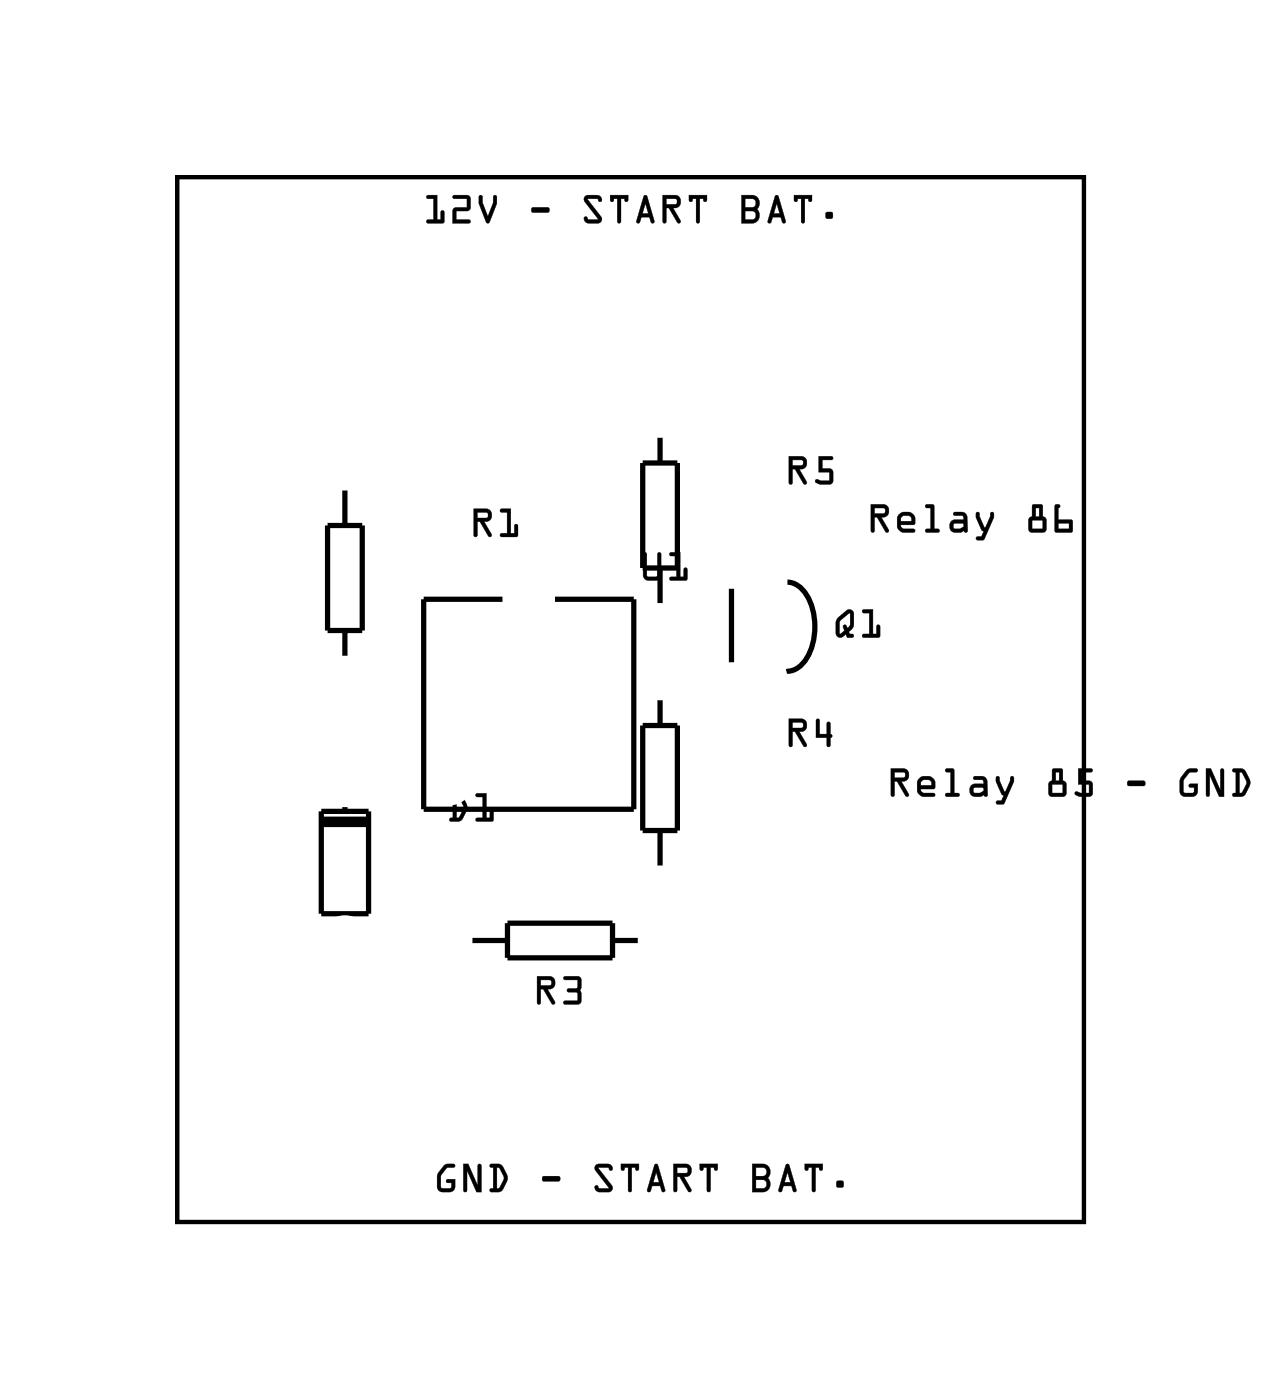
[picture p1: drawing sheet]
<svg xmlns="http://www.w3.org/2000/svg" width="61mm" height="68mm" viewBox="0 0 61 68" stroke-linecap="round" stroke-linejoin="round" font-family="sans-serif">
<path d="M8.6 8.6h43.8v50.5h-43.8z" fill="none" stroke="#000" stroke-width=".2"/>
<path d="M8.6 8.6h43.8v50.5h-43.8z" fill="none" stroke="#000" stroke-width=".05"/>
<g fill="none" stroke="#000" stroke-width=".25">
<path d="M15.5 39.3h2.3v4.9h-2.3zM15.8 25.4h1.7v5.1h-1.7zM16.7 23.6v1.8M16.7 30.5v1.4M16.7 38.9v.4M24.3 29h-3.8v10.2h10.2v-10.2h-3.9M31.1 22.4h1.7v5.1h-1.7zM31.1 35.1h1.7v5.1h-1.7zM31.9 21.1v1.3M31.9 27.5v1.8M31.9 33.8v1.3M35.4 28.5v3.5"/>
<path d="M38.1 28.2a1.38 1.38 0 0 1 1.1 1 2.99 2.99 0 0 1-.4 3l-.4 .2-.3 .1M16.7 44.2v.2M22.7 45.5h1.8M24.5 44.7h5.1v1.6h-5.1zM29.6 45.5h1.4M31.9 40.2v1.8"/>
</g>
<path d="M15.5 39.8h2.3" fill="none" stroke="#000" stroke-width=".51"/>
<g fill="#000">
<path d="M20.6 9.5l.5-.1v1.2h.2v-.3a.1 .1 0 0 1 .1-.1 .1 .1 0 0 1 .1 .1v.5h-.8a.1 .1 0 0 1-.1-.1 .1 .1 0 0 1 .1-.1h.3v-1h-.3zM20.6 9.5l.1 .1h.3v1h-.3l-.1 .1 .8 .1v-.6h-.1v.4h-.2v-1.2zM21.9 9.5l.7-.1 .2 .1-.1 .7h-.6v.4h.6a.1 .1 0 0 1 .1 .1 .1 .1 0 0 1-.1 .1h-.8v-.7l.7-.1v-.4h-.7zM21.9 9.5v.1h.7v.4l-.7 .1v.7h.8v-.2h-.6v-.4h.6v-.6l-.1-.2zM23.2 9.5h.1v.3l.3 .7 .3-.7-.1-.3a.1 .1 0 0 1 .1-.1 .1 .1 0 0 1 .1 .1v.3l-.4 1-.5-1zM23.2 9.5v.3l.3 .9 .1 .1 .4-1v-.3h-.1v.3l-.3 .7-.3-.7v-.3zM25.7 10.1l.8-.1 .1 .2-.1 .1h-.7l-.1-.1zM25.7 10.1l.1 .2h.7l.1-.1-.1-.2zM28.3 9.5h.7l.1 .2a.13 .13 0 0 1-.1 .1 .13 .13 0 0 1-.1-.2h-.5l.7 .9a.21 .21 0 0 1 0 .2 .21 .21 0 0 1-.2 .1h-.5l-.2-.2a.13 .13 0 0 1 .2-.1 .13 .13 0 0 1 .1 .1h.4l-.6-.8zM28.3 9.5v.3l.6 .8h-.4l-.2-.1v.2l.2 .1h.5l.1-.3-.7-.9h.5l.1 .2 .1-.2-.2-.2zM29.5 9.4h.9v.3a.1 .1 0 0 1-.1 .1 .11 .11 0 0 1-.1-.2h-.2v1.1a.1 .1 0 0 1-.1 .1 .1 .1 0 0 1-.1-.1l.1-1.1h-.2a.11 .11 0 0 1-.1 .2 .11 .11 0 0 1-.1-.1zM29.5 9.4l.1 .4 .1-.2h.2v1.1l.1 .1v-1.2h.2l.1 .2 .1-.4zM31.2 9.5h.1l.4 1.2-.1 .1h-.1l-.1-.3h-.4l-.1 .3h-.1zM31.2 9.5l-.4 1.2 .1 .1 .1-.3h.4l.1 .2 .1 .1v-.1l-.3-1.2zM31.2 9.8l-.1 .5h.3zM31.2 9.8l.2 .5h-.3zM32 9.4h.7a.32 .32 0 0 1 .2 .4 .32 .32 0 0 1-.3 .3l.3 .6a.1 .1 0 0 1 0 .1 .1 .1 0 0 1-.2 0l-.4-.7h-.1v.6a.1 .1 0 0 1-.1 .1 .1 .1 0 0 1-.1-.1zM32 9.4l.1 1.4 .1-.1v-.6h.2l.4 .7 .1-.1-.4-.6a.31 .31 0 0 0 .4-.3 .31 .31 0 0 0-.2-.4zM32.2 9.6v.3l.5-.1v-.2zM32.2 9.6h.5v.2l-.5 .1zM33.3 9.4h.9v.3a.1 .1 0 0 1-.1 .1 .11 .11 0 0 1-.1-.2h-.2v1.1a.1 .1 0 0 1 0 .1 .1 .1 0 0 1-.1-.1v-1.1h-.2a.11 .11 0 0 1 0 .2 .11 .11 0 0 1-.2-.1zM33.3 9.4l.1 .4 .1-.2h.2v1.1l.1 .1v-1.2h.2l.1 .2 .1-.4zM35.8 9.4h.6a.4 .4 0 0 1 .3 .3 .4 .4 0 0 1-.1 .4l.1 .4a.37 .37 0 0 1-.3 .3h-.6zM35.9 9.4v1.4h.5a.39 .39 0 0 0 .3-.3 .39 .39 0 0 0-.1-.4 .39 .39 0 0 0 .1-.4 .39 .39 0 0 0-.3-.3zM36 10.2v.4h.4a.2 .2 0 0 0 .1-.2 .2 .2 0 0 0-.1-.2zM36 10.2h.4a.22 .22 0 0 1 .2 .2 .22 .22 0 0 1-.2 .2h-.4zM36 9.6v.4h.4a.2 .2 0 0 0 .1-.2 .2 .2 0 0 0-.1-.2zM36 9.6h.4a.22 .22 0 0 1 .2 .2 .22 .22 0 0 1-.2 .2h-.4zM37.5 9.5h.2l.3 1.2-.1 .1h-.1v-.3h-.4l-.1 .3h-.2zM37.5 9.5l-.4 1.2 .2 .1 .1-.3h.4v.2l.1 .1 .1-.1-.4-1.2zM37.6 9.8l-.2 .5h.3zM37.6 9.8l.1 .5h-.3zM38.4 9.4h.9v.3a.11 .11 0 0 1-.2 .1 .1 .1 0 0 1 0-.2h-.2v1.1a.1 .1 0 0 1-.1 .1 .1 .1 0 0 1-.1-.1v-1.1h-.1a.11 .11 0 0 1-.1 .2 .11 .11 0 0 1-.1-.1zM38.4 9.4l.1 .4 .1-.2h.2v1.1l.1 .1v-1.2h.2l.1 .2 .1-.4zM39.9 10.3h.4v.3h-.4zM40 10.3v.2h.2v-.2z"/>
<path d="M20.6 9.5l.5-.1v1.2h.2v-.4h.1v.6l-.8-.1 .1-.1h.3v-1h-.3zM21.9 9.5l.7-.1 .1 .2v.6h-.6v.4h.6v.2h-.8v-.7l.7-.1v-.4h-.7zM23.2 9.5h.1v.3l.3 .7 .3-.7v-.3h.1v.3l-.4 1-.1-.1-.3-.9zM25.7 10.1l.8-.1 .1 .2-.1 .1h-.7l-.1-.1zM28.3 9.5l.6-.1 .2 .2-.1 .2-.1-.2h-.5l.7 .9-.1 .3h-.5l-.2-.1v-.2l.2 .1h.4l-.6-.8zM29.5 9.4h.9l-.1 .4-.1-.1v-.1h-.2v1.2l-.1-.1v-1.1h-.2v.1l-.1 .1zM31.2 9.5h.1l.3 1.2v.1h-.1l-.1-.3h-.4l-.1 .3-.1-.1zM31.2 9.8l-.1 .5h.3zM32 9.4h.7a.31 .31 0 0 1 .2 .4 .31 .31 0 0 1-.3 .3l.3 .6-.1 .1-.5-.7h-.1v.6l-.1 .1zM32.2 9.6v.3l.5-.1v-.2zM33.3 9.4h.9l-.1 .4-.1-.1v-.1h-.2v1.2l-.1-.1v-1.1h-.2v.1l-.1 .1zM35.9 9.4h.5a.39 .39 0 0 1 .3 .3 .39 .39 0 0 1-.1 .4l.1 .4a.36 .36 0 0 1-.3 .3h-.5zM36 10.2v.4h.4a.21 .21 0 0 0 .2-.2 .21 .21 0 0 0-.2-.2zM36 9.6v.4h.4a.21 .21 0 0 0 .2-.2 .21 .21 0 0 0-.2-.2zM37.5 9.5h.1l.4 1.2-.1 .1h-.1v-.3h-.4l-.1 .3-.2-.1zM37.6 9.8l-.2 .5h.3zM38.4 9.4h.9l-.1 .4-.1-.1v-.1h-.2v1.2l-.2-.1v-1.1h-.1l-.1 .1v.1zM40 10.3h.3v.3h-.3z"/>
<path d="M21.7 38.4h.6l.3 .7-.3 .6-.5 .1a.1 .1 0 0 1-.1-.1 .1 .1 0 0 1 .1-.1h.1v-1l-.2-.1zM21.8 38.4v.1l.1 .1v1h-.1l-.1 .1h.5l.4-.5v-.3l-.3-.5zM22.1 38.6v1l.1-.1 .2-.4-.2-.5zM22.1 38.6h.1l.2 .5-.3 .5zM23 38.4h.5v1.2h.2v-.4a.1 .1 0 0 1 .1-.1 .1 .1 0 0 1 .1 .1l-.1 .5-.7 .1a.1 .1 0 0 1-.1-.1 .1 .1 0 0 1 .1-.1h.2v-1h-.3zM23 38.4l.1 .1 .3 .1v1h-.3l-.1 .1h.8v-.6l-.1 .1v.4h-.2v-1.2z"/>
<path d="M21.8 38.4h.5a.8 .8 0 0 1 .1 1.2l-.2 .1h-.5l.1-.1h.1v-1l-.1-.1zM22.1 38.6v1l.3-.5-.2-.5zM23 38.4h.5v1.2h.2v-.4l.1-.1v.6h-.8l.1-.1h.2v-1h-.2z"/>
<path d="M22.9 24.6h.6a.32 .32 0 0 1 .3 .4 .32 .32 0 0 1-.4 .2l.4 .6a.11 .11 0 0 1-.1 .2 .1 .1 0 0 1-.1-.1l-.4-.7h-.1v.7a.1 .1 0 0 1-.1 .1 .1 .1 0 0 1-.1-.1zM22.9 24.6l.1 1.4 .1-.1v-.7h.1l.4 .7h.2l-.4-.7a.31 .31 0 0 0 .4-.2 .31 .31 0 0 0-.3-.4zM23.1 24.8v.3l.5-.1-.1-.2zM23.1 24.8h.5v.2l-.5 .1zM24.2 24.6h.5v1.2h.2v-.4a.1 .1 0 0 1 .1-.1 .1 .1 0 0 1 .1 .1l-.1 .6h-.7a.1 .1 0 0 1-.1-.1 .1 .1 0 0 1 .1-.1h.2v-1h-.3zM24.2 24.6v.2h.3v1h-.3v.1l.8 .1v-.6h-.1v.4h-.2v-1.2z"/>
<path d="M22.9 24.6h.6a.31 .31 0 0 1 .3 .4 .31 .31 0 0 1-.4 .2l.4 .7-.2 .1-.4-.8h-.1v.7l-.1 .1zM23.1 24.8v.3l.5-.1-.1-.2zM24.2 24.6h.5v1.2h.2v-.4h.1v.6l-.8-.1v-.1h.3v-1h-.3z"/>
<path d="M31.1 26.7l.2 .1v1l.1 .1h.4v-1.1a.1 .1 0 0 1 .1-.1 .1 .1 0 0 1 .1 .1v1.1l-.2 .2h-.4l-.2-.1-.1-.2zM31.1 26.8v1.1l.2 .2h.5l.2-.3v-1l-.1-.1-.1 .1v1.1h-.4l-.1-.1v-1zM32.4 26.7h.5v1.2h.2v-.3a.1 .1 0 0 1 .1-.1 .1 .1 0 0 1 0 .1v.5h-.7a.1 .1 0 0 1-.1-.1 .1 .1 0 0 1 .1-.1h.2v-1h-.3zM32.4 26.8v.1h.3v1h-.3v.1l.8 .1v-.6h-.1v.4h-.2v-1.2z"/>
<path d="M31.1 26.8h.2v1l.1 .1h.4v-1.1l.1-.1 .1 .1v1l-.2 .3h-.5l-.2-.2zM32.4 26.8l.5-.1v1.2h.2v-.4h.1v.6l-.8-.1v-.1h.3v-1h-.3z"/>
<path d="M38.1 34.8h.7a.32 .32 0 0 1 .2 .3 .32 .32 0 0 1-.3 .3l.3 .6a.1 .1 0 0 1 0 .1 .1 .1 0 0 1-.2 0l-.4-.7h-.1v.6a.1 .1 0 0 1-.1 .1 .1 .1 0 0 1-.1-.1zM38.1 34.8l.1 1.3 .1-.1v-.6h.2l.4 .7h.1l-.4-.7a.31 .31 0 0 0 .4-.3 .31 .31 0 0 0-.2-.3zM38.3 35v.2h.5v-.2zM38.3 34.9l.5 .1v.2h-.5zM39.5 34.8h.1v.7h.4v-.5a.1 .1 0 0 1 .1-.1 .1 .1 0 0 1 .1 .1v.5a.09 .09 0 0 1 .1 .1 .09 .09 0 0 1-.1 .1v.3a.1 .1 0 0 1-.1 .1 .1 .1 0 0 1-.1-.1v-.3h-.5zM39.5 34.8v.9h.5v.4h.1v-.4l.1-.1-.1-.1v-.5h-.1v.5h-.4v-.7z"/>
<path d="M38.1 22.1h.7a.32 .32 0 0 1 .2 .3 .32 .32 0 0 1-.3 .3l.3 .6a.1 .1 0 0 1 0 .1 .1 .1 0 0 1-.2 0l-.4-.7h-.1v.6a.1 .1 0 0 1-.1 .1 .1 .1 0 0 1-.1-.1zM38.1 22.1l.1 1.3 .1-.1v-.6h.2l.4 .7h.1l-.4-.7a.31 .31 0 0 0 .4-.3 .31 .31 0 0 0-.2-.3zM38.3 22.3v.2h.5v-.2zM38.3 22.2l.5 .1v.2h-.5zM39.6 22.1h.6a.1 .1 0 0 1 .1 .1 .1 .1 0 0 1-.1 .1h-.4v.4h.4l.1 .6-.2 .1h-.6a.11 .11 0 0 1-.1-.2 .1 .1 0 0 1 .1 0l.6 .1v-.5l-.5 .1zM39.6 22.1v.7h.5v.5l-.6-.1-.1 .1 .3 .1h.5l.1-.1v-.5l-.1-.1h-.4v-.5h.4l.1-.1z"/>
<path d="M38.1 34.8h.7a.31 .31 0 0 1 .2 .3 .31 .31 0 0 1-.3 .3l.3 .7h-.1l-.5-.7h-.1v.6l-.1 .1zM38.3 35v.2h.5v-.2zM39.5 34.8h.1v.7h.4v-.5h.2v.5v.1v.1l-.1 .4h-.1v-.4h-.5z"/>
<path d="M38.1 22.1h.7a.31 .31 0 0 1 .2 .3 .31 .31 0 0 1-.3 .3l.3 .7h-.1l-.5-.7h-.1v.6l-.1 .1zM38.3 22.3v.2h.5v-.2zM39.6 22.1h.6l.1 .1-.1 .1h-.4v.4h.4l.1 .1v.5l-.2 .1h-.4a.15 .15 0 0 1-.2 0 .15 .15 0 0 1 0-.2l.6 .1v-.5h-.5z"/>
<path d="M40.5 29.9l.5-.4h.2l.1 .8-.3 .3 .1 .1h.1a.1 .1 0 0 1 .1 .1 .1 .1 0 0 1-.1 .1h-.2l-.1-.2-.2 .1h-.2a.94 .94 0 0 1-.1-.8zM40.5 29.9h.1a.97 .97 0 0 0-.2 .8l.2 .1 .3-.1 .1 .1h.3v-.1h-.2l-.1-.1 .3-.3v-.6a.21 .21 0 0 0-.1-.2 .21 .21 0 0 0-.3 0zM40.7 30l-.1 .7 .2-.2v-.1a.11 .11 0 0 1 .1-.2 .11 .11 0 0 1 .1 .2l.1-.2v-.5zM40.7 30l.4-.3v.5a.14 .14 0 0 1-.1 .2 .14 .14 0 0 1-.1-.2l-.1 .1v.2l-.2 .2zM41.7 29.5h.5v1.2h.2v-.4a.1 .1 0 0 1 .1-.1 .1 .1 0 0 1 .1 .1l-.1 .5-.7 .1a.1 .1 0 0 1-.1-.1 .1 .1 0 0 1 .1-.1h.2v-1h-.3zM41.7 29.5v.1l.3 .1v1h-.3v.1h.8v-.6l-.1 .1v.4h-.2v-1.2z"/>
<path d="M40.5 29.9l.5-.4h.2l.1 .8-.3 .3 .3 .2h-.1h-.2l-.1-.1-.3 .1-.2-.1a.98 .98 0 0 1 .1-.8zM40.7 30l-.1 .7 .2-.2v-.2a.11 .11 0 0 1 .1-.1 .11 .11 0 0 1 .1 .2l.1-.2v-.5zM41.7 29.5h.5v1.2h.2v-.4l.1-.1v.6h-.8v-.1h.3v-1h-.3z"/>
<path d="M42.1 24.4h.6a.32 .32 0 0 1 .3 .4 .32 .32 0 0 1-.4 .2l.4 .6a.11 .11 0 0 1-.1 .2 .1 .1 0 0 1-.1-.1l-.4-.7h-.1v.7a.1 .1 0 0 1-.1 .1 .1 .1 0 0 1-.1-.1zM42.1 24.4l.1 1.3h.1v-.7h.1l.4 .7h.2l-.4-.7a.31 .31 0 0 0 .4-.2 .31 .31 0 0 0-.3-.4zM42.3 24.6v.2h.5v-.2zM42.3 24.6h.5v.2l-.5 .1zM43.5 24.9l.2-.1h.3l.2 .1 .1 .2-.1 .3h-.6l.1 .2h.5a.1 .1 0 0 1 .1 .1 .1 .1 0 0 1-.1 .1h-.5l-.2-.1-.1-.3zM43.5 24.9l-.1 .5 .1 .2 .2 .2 .5-.1v-.1h-.5l-.1-.2h.6v-.3v-.2l-.2-.1h-.3zM43.6 25v.2h.5l-.1-.2zM43.6 25h.4l.1 .2h-.5zM44.8 24.4l.4 .1v1.1h.1a.1 .1 0 0 1 .1 .1 .1 .1 0 0 1-.1 .1h-.5a.1 .1 0 0 1-.1-.1 .1 .1 0 0 1 .1-.1h.2v-1h-.2zM44.8 24.4v.2h.2v1h-.2v.1h.6v-.1h-.2v-1.1zM46.1 24.8h.4h.2l.1 .9a.09 .09 0 0 1-.1 .1 .09 .09 0 0 1-.1-.1l-.4 .1a.32 .32 0 0 1-.3-.3 .32 .32 0 0 1 .3-.4h.4v-.1h-.5zM46.1 24.8l.1 .1 .4 .1v.2h-.4a.31 .31 0 0 0-.3 .3 .31 .31 0 0 0 .3 .3l.4-.1h.2v-.7l-.2-.2zM46.1 25.4l.1 .2h.2l.2-.1v-.2zM46.1 25.3h.5v.2l-.2 .1h-.2zM47.2 24.8h.2l.2 .7 .3-.6a.1 .1 0 0 1 .1-.1 .1 .1 0 0 1 .1 .1l-.5 1.2h-.3a.1 .1 0 0 1-.1-.1 .1 .1 0 0 1 .1-.1l.2 .1 .1-.3-.1-.1-.3-.6zM47.2 24.8v.2l.3 .6 .1 .1-.1 .3h-.2l-.1 .1h.3l.5-1.1 .1-.2h-.2l-.2 .7h-.1l-.2-.7zM49.9 24.4l.5 .1v.5l.2 .2v.4l-.1 .2h-.6l-.2-.1v-.5l.2-.2zM49.9 24.4v.6l-.2 .2 .1 .5 .1 .1 .6-.1 .1-.1v-.4l-.2-.2v-.5zM49.9 25.2v.4h.5v-.4zM49.9 25.2h.5v.4h-.5zM50.1 24.6v.4h.2v-.4zM50.1 24.6h.2v.4h-.2zM51 24.4h.2a.09 .09 0 0 1 .1 .1 .09 .09 0 0 1-.1 .1v.5l.7 .1-.1 .6-.8-.1zM51 24.4v1.3h.8l.1-.5h-.7v-.6l.1-.1zM51.2 25.3v.3h.5v-.3zM51.2 25.3h.5v.3h-.5z"/>
<path d="M42.1 24.4h.6a.31 .31 0 0 1 .3 .4 .31 .31 0 0 1-.4 .2l.4 .7-.1 .1-.5-.8h-.1v.7l-.1 .1zM42.3 24.6v.2h.5v-.2zM43.5 24.9l.2-.1h.3l.2 .1 .1 .2-.1 .3h-.6l.1 .2h.5v.1l-.5 .1-.2-.2-.1-.2zM43.6 25v.2h.5l-.1-.2zM44.8 24.4l.4 .1v1.1h.2v.2l-.7-.1 .1-.1h.2v-1h-.2zM46.1 24.8h.5l.2 .2v.7h-.2l-.4 .1a.31 .31 0 0 1-.3-.3 .31 .31 0 0 1 .3-.4l.4 .1v-.2l-.4-.1zM46.1 25.3l.1 .3h.2l.2-.1v-.2zM47.2 24.8h.2l.2 .7 .3-.7h.2v.2l-.6 1.1h-.3v-.1h.3l.1-.3-.1-.1-.3-.6zM49.9 24.4l.5 .1v.5l.2 .2v.4l-.1 .2h-.6l-.2-.1v-.5l.2-.2zM49.9 25.2v.4h.5v-.4zM50.1 24.6v.4h.2v-.4zM51 24.4l.3 .1-.1 .1v.5l.7 .1-.1 .6-.8-.1zM51.2 25.3v.3h.5v-.3z"/>
<path d="M43.1 37.2h.6a.32 .32 0 0 1 .3 .3 .32 .32 0 0 1-.4 .3l.3 .6a.1 .1 0 0 1 0 .1 .1 .1 0 0 1-.1 0l-.4-.7h-.1v.7a.1 .1 0 0 1-.1 .1 .1 .1 0 0 1-.1-.1zM43.1 37.2v1.3h.2v-.7h.1l.4 .7h.1l-.3-.7a.31 .31 0 0 0 .4-.2 .31 .31 0 0 0-.3-.4zM43.3 37.4v.2h.5l-.1-.2zM43.3 37.3l.4 .1 .1 .2h-.5zM44.4 37.7l.3-.2 .3 .1 .1 .1 .1 .2v.3h-.7l.2 .2h.4a.1 .1 0 0 1 .1 .1 .1 .1 0 0 1-.1 .1l-.5-.1-.2-.1-.1-.2zM44.4 37.7v.5l.1 .2 .1 .1h.6v-.1h-.6l-.1-.2 .7-.1v-.2l-.1-.2-.1-.1h-.3zM44.6 37.8l-.1 .2h.5l-.1-.3zM44.6 37.8l.3-.1 .2 .3h-.6zM45.7 37.2h.4v1.2h.2a.1 .1 0 0 1 .1 .1 .1 .1 0 0 1-.1 .1h-.5a.1 .1 0 0 1-.1-.1 .1 .1 0 0 1 .1-.1h.2v-1h-.2zM45.7 37.2l.1 .1h.2v1.1h-.2l-.1 .1h.6l.1-.1h-.3v-1.2zM47.1 37.6l.4-.1 .2 .1 .1 .9a.09 .09 0 0 1-.1 .1 .09 .09 0 0 1-.1-.1l-.4 .1a.32 .32 0 0 1-.3-.4 .32 .32 0 0 1 .3-.3h.4l-.1-.2h-.4zM47.1 37.6v.1l.5 .1v.1h-.4a.31 .31 0 0 0-.3 .3 .31 .31 0 0 0 .3 .3l.4-.1 .1 .1v-.7l-.1-.2zM47.1 38.1v.3h.3l.2-.1-.1-.2zM47.1 38.1h.4l.1 .2-.2 .1h-.3zM48.2 37.6h.1l.3 .7 .2-.7a.1 .1 0 0 1 .1-.1 .1 .1 0 0 1 .1 .1l-.4 1.3h-.3a.1 .1 0 0 1-.1-.1 .1 .1 0 0 1 .1-.1h.1l.1-.2-.1-.1-.2-.6zM48.2 37.6v.2l.2 .6 .2 .1-.2 .2-.2 .1v.1h.3l.5-1.1v-.2h-.1l-.3 .7-.3-.7zM50.9 37.2h.5v.6l.2 .2v.4l-.1 .1-.6 .1-.2-.2v-.4l.2-.2zM50.9 37.2v.6l-.2 .2v.4l.2 .1h.6l.1-.1v-.4l-.2-.2v-.6zM50.9 38v.4h.5v-.4zM50.9 37.9h.5v.5h-.5zM51.1 37.4v.4h.1v-.4zM51 37.3h.2v.5h-.2zM52.1 37.2h.7a.1 .1 0 0 1 .1 .1 .1 .1 0 0 1-.1 .1h-.5v.4h.5v.6l-.1 .2-.7-.1a.1 .1 0 0 1 0-.2 .1 .1 0 0 1 .1 0l.6 .1v-.4h-.6zM52.1 37.2v.8l.6-.1v.5l-.6-.1-.1 .1 .2 .1h.5l.1-.1v-.5l-.1-.1h-.4v-.5h.5v-.1zM54.5 37.8h.8l.1 .1-.1 .1h-.7h-.1zM54.5 37.8l.1 .2h.7l.1-.1-.1-.1zM57.4 37.3l.4-.1a.1 .1 0 0 1 .1 .1 .1 .1 0 0 1-.1 .1h-.3l-.3 .4 .1 .5h.4v-.2h-.1a.1 .1 0 0 1-.1-.1 .1 .1 0 0 1 .1-.1h.3v.6l-.2 .1-.6-.1-.1-.2 .1-.6zM57.4 37.3a.9 .9 0 0 0-.2 1.2h.6l.1-.2v-.4h-.3l-.1 .2h.3l-.1 .2h-.5l.1-.6 .2-.3 .4-.1-.3-.1zM58.3 37.2h.3l.4 1v-.9a.1 .1 0 0 1 .1-.1 .1 .1 0 0 1 .1 .1v1.3h-.2l-.5-1.1v1a.1 .1 0 0 1-.1 .1 .1 .1 0 0 1-.1-.1zM58.3 37.2v1.3h.1h.1v-1l.5 1h.2v-1.3h-.1l-.1 .1v1l-.4-1.1zM59.6 37.2h.6l.3 .7-.3 .6-.5 .1a.1 .1 0 0 1-.1-.1 .1 .1 0 0 1 .1-.1h.1v-1l-.2-.1zM59.6 37.2v.1h.2v1.1h-.1l-.1 .1h.5l.3-.5v-.3l-.3-.5zM59.9 37.4l.1 1 .1-.1 .2-.4-.2-.5zM59.9 37.3l.2 .1 .2 .5-.3 .5h-.1z"/>
<path d="M43.1 37.2h.6a.31 .31 0 0 1 .3 .3 .31 .31 0 0 1-.4 .3l.3 .7h-.1l-.4-.7h-.1v.7h-.2zM43.3 37.4v.2h.5l-.1-.2zM44.4 37.7l.3-.1h.3l.1 .1 .1 .2v.2l-.7 .1 .1 .2h.6v.1h-.6l-.2-.1v-.2zM44.6 37.8l-.1 .2h.5l-.1-.3zM45.7 37.2h.4v1.2h.3v.1h-.7l.1-.1h.2v-1h-.2zM47.1 37.6h.5l.1 .2v.7h-.1h-.4a.31 .31 0 0 1-.3-.3 .31 .31 0 0 1 .3-.3h.4v-.1l-.5-.1zM47.1 38.1v.3h.3l.2-.1-.1-.2zM48.2 37.6h.1l.3 .7 .3-.7h.1v.2l-.5 1.1h-.3v-.2h.2l.1-.2-.1-.1-.2-.6zM50.9 37.2h.5v.6l.2 .2v.4l-.1 .1h-.6l-.2-.1v-.4l.2-.2zM50.9 38v.4h.5v-.4zM51.1 37.4v.4h.1v-.4zM52.1 37.2h.7v.1v.1h-.5v.4h.4l.1 .1v.5l-.1 .1h-.4a.15 .15 0 0 1-.2 0 .15 .15 0 0 1 0-.2l.6 .1v-.4h-.6zM54.5 37.8h.8l.1 .1-.1 .1h-.7h-.1zM57.4 37.3l.2-.1h.3v.1v.1h-.4l-.2 .3-.1 .6 .5 .1v-.3h-.2v-.1l.4-.1v.5l-.1 .1h-.5h-.2v-.2a.94 .94 0 0 1 .3-1zM58.3 37.2h.3l.4 1v-.9l.1-.1h.1v1.3h-.2l-.5-1v1h-.1h-.1zM59.6 37.2h.5a.8 .8 0 0 1 .1 1.2l-.1 .1h-.5v-.1h.2v-1l-.2-.1zM59.9 37.4v1h.1l.3-.5-.2-.5z"/>
<path d="M21.4 56.4l.5-.1a.1 .1 0 0 1 .1 .1 .1 .1 0 0 1-.1 .1h-.3l-.3 .4v.6h.5v-.3h-.1a.1 .1 0 0 1-.1-.1 .1 .1 0 0 1 .1-.1h.3l-.1 .6-.2 .1-.5-.1-.1-.2v-.6zM21.5 56.4a.9 .9 0 0 0-.2 1.2h.5l.2-.2v-.3h-.3l-.1 .1h.2v.3l-.5-.1v-.6l.3-.3h.4v-.1l-.3-.1zM22.4 56.3h.2l.5 1.1v-1a.1 .1 0 0 1 .1-.1 .1 .1 0 0 1 .1 .1v1.3h-.3l-.4-1.1v1a.1 .1 0 0 1-.1 .1 .1 .1 0 0 1-.1-.1zM22.4 56.3v1.3l.1 .1 .1-.1v-1l.4 1.1h.3v-1.3l-.1-.1-.1 .1v1l-.5-1.1zM23.7 56.3h.5l.4 .7-.3 .6-.5 .1a.1 .1 0 0 1-.1-.1 .1 .1 0 0 1 .1-.1h.1v-1h-.2zM23.7 56.3v.2h.2v1h-.2v.1l.5 .1 .3-.5v-.4l-.3-.4zM24 56.5v1l.2-.1 .2-.4-.2-.5zM24 56.5h.2l.2 .5-.3 .5h-.1zM26.2 56.9h.8l.1 .2-.1 .1h-.7l-.1-.1zM26.3 56.9v.2h.7h.1l-.1-.2zM28.8 56.4l.7-.1 .1 .2a.13 .13 0 0 1-.1 .1 .13 .13 0 0 1-.1-.1h-.5l.7 .8a.21 .21 0 0 1 0 .3 .21 .21 0 0 1-.2 .1h-.5l-.1-.3a.13 .13 0 0 1 .1 0 .13 .13 0 0 1 .1 .1h.5l-.7-.9zM28.8 56.4v.2l.7 .9h-.5l-.2-.1v.1l.2 .2h.5l.1-.3-.7-.9h.5l.1 .1 .1-.1-.2-.2zM30 56.3h.9v.2a.1 .1 0 0 1-.1 .1 .1 .1 0 0 1-.1-.1h-.1v1.1a.1 .1 0 0 1-.1 .1 .1 .1 0 0 1-.1-.1v-1.1h-.2a.11 .11 0 0 1 0 .1 .11 .11 0 0 1-.2 0zM30 56.3l.1 .3 .1-.1h.2v1.1l.1 .1v-1.2h.2l.1 .1 .1-.3zM31.7 56.3l.1 .1 .4 1.2-.1 .1-.1-.1-.1-.2h-.4l-.1 .3-.1-.1zM31.7 56.3l-.4 1.3h.1l.1-.2h.4l.1 .2 .1 .1 .1-.1-.4-1.2zM31.7 56.7l-.1 .5h.3zM31.7 56.7l.2 .5h-.3zM32.6 56.3h.6a.32 .32 0 0 1 .2 .4 .32 .32 0 0 1-.3 .2l.3 .6a.1 .1 0 0 1 0 .2 .1 .1 0 0 1-.1-.1l-.4-.7h-.2l.1 .7a.1 .1 0 0 1-.1 .1 .1 .1 0 0 1-.1-.1zM32.6 56.3v1.4l.1-.1v-.7h.2l.4 .7h.1l-.3-.7a.31 .31 0 0 0 .3-.2 .31 .31 0 0 0-.2-.4zM32.7 56.5v.3l.5-.1v-.2zM32.7 56.5h.5l.1 .2-.6 .1zM33.8 56.3h.9v.2a.1 .1 0 0 1-.1 .1 .1 .1 0 0 1-.1-.1h-.1v1.1a.1 .1 0 0 1-.1 .1 .1 .1 0 0 1-.1-.1v-1.1h-.2a.11 .11 0 0 1 0 .1 .11 .11 0 0 1-.2 0zM33.8 56.3l.1 .3 .1-.1h.2v1.1l.1 .1 .1-1.2h.1l.2 .1v-.3zM36.4 56.3h.5a.4 .4 0 0 1 .3 .3 .4 .4 0 0 1-.1 .4l.2 .3a.37 .37 0 0 1-.4 .4h-.5zM36.4 56.3v1.4h.5a.39 .39 0 0 0 .3-.3 .39 .39 0 0 0-.1-.4 .39 .39 0 0 0 .1-.4 .39 .39 0 0 0-.3-.3zM36.6 57.1v.4h.3a.2 .2 0 0 0 .2-.2 .2 .2 0 0 0-.2-.2zM36.5 57.1h.4a.22 .22 0 0 1 .2 .2 .22 .22 0 0 1-.2 .2h-.4zM36.6 56.5v.4h.3a.2 .2 0 0 0 .2-.2 .2 .2 0 0 0-.2-.2zM36.5 56.5h.4a.22 .22 0 0 1 .2 .2 .22 .22 0 0 1-.2 .2h-.4zM38 56.3l.2 .1 .3 1.2v.1l-.1-.1-.1-.2h-.4l-.1 .3-.2-.1zM38 56.3l-.4 1.3h.2l.1-.2h.4v.2l.2 .1v-.1l-.3-1.2zM38.1 56.7l-.2 .5h.3zM38.1 56.7l.1 .5h-.3zM38.9 56.3h.9v.2a.1 .1 0 0 1-.1 .1 .1 .1 0 0 1-.1-.1h-.2l.1 1.1a.1 .1 0 0 1-.1 .1 .1 .1 0 0 1-.1-.1v-1.1h-.2a.11 .11 0 0 1 0 .1 .11 .11 0 0 1-.2 0zM38.9 56.3l.1 .3 .1-.1h.2v1.1l.1 .1v-1.2h.2l.1 .1 .1-.3zM40.5 57.1h.3v.3h-.3zM40.5 57.2v.2h.3v-.2z"/>
<path d="M21.5 56.4l.2-.1h.3v.1v.1h-.4l-.2 .3-.1 .6 .5 .1v-.3h-.2v-.1h.4v.4l-.2 .2h-.4l-.2-.1-.1-.2a.94 .94 0 0 1 .4-1zM22.4 56.3h.2l.5 1.1v-1l.1-.1 .1 .1v1.3h-.3l-.4-1.1v1l-.1 .1-.1-.1zM23.7 56.3l.5 .1a.8 .8 0 0 1 .1 1.1l-.1 .2-.5-.1v-.1h.2v-1h-.2zM24 56.5v1h.1l.3-.5-.2-.5zM26.2 56.9h.8l.1 .2-.1 .1h-.7l-.1-.1zM28.8 56.4l.6-.1 .2 .2-.1 .1-.1-.1h-.5l.7 .9-.1 .3h-.5l-.2-.2v-.2l.2 .2h.5l-.7-.9zM30 56.3h.9l-.1 .3h-.1v-.1h-.1l-.1 1.2-.1-.1v-1.1h-.2v.1h-.1zM31.7 56.3l.1 .1 .4 1.2-.1 .1-.1-.1-.1-.2h-.4v.2h-.2zM31.7 56.7l-.1 .5h.3zM32.6 56.3h.6a.31 .31 0 0 1 .2 .4 .31 .31 0 0 1-.3 .2l.3 .7-.1 .1-.4-.8h-.2v.7l-.1 .1zM32.7 56.5v.3l.6-.1-.1-.2zM33.8 56.3h.9v.3h-.1l-.1-.1h-.1l-.1 1.2-.1-.1v-1.1h-.2v.1h-.1zM36.4 56.3h.5a.39 .39 0 0 1 .3 .3 .39 .39 0 0 1-.1 .4l.1 .3a.36 .36 0 0 1-.3 .4h-.5zM36.6 57.1v.4h.3a.21 .21 0 0 0 .2-.2 .21 .21 0 0 0-.2-.2zM36.6 56.5v.4h.3a.21 .21 0 0 0 .2-.2 .21 .21 0 0 0-.2-.2zM38 56.3l.2 .1 .3 1.2v.1l-.1-.1-.1-.2h-.4l-.1 .2h-.1zM38.1 56.7l-.2 .5h.3zM38.9 56.3h.9l-.1 .3h-.1v-.1h-.2v1.2l-.1-.1v-1.1h-.2v.1h-.1zM40.5 57.2h.3v.2h-.3z"/>
<path d="M26 47.2h.6a.32 .32 0 0 1 .3 .4 .32 .32 0 0 1-.4 .3l.3 .6a.1 .1 0 0 1 0 .1 .1 .1 0 0 1-.1 0l-.4-.7h-.1v.6a.1 .1 0 0 1-.1 .1 .1 .1 0 0 1-.1-.1zM26 47.2v1.4l.1-.1v-.7h.2l.4 .8 .1-.1-.3-.7a.31 .31 0 0 0 .3-.2 .31 .31 0 0 0-.2-.4zM26.2 47.4v.3l.5-.1-.1-.2zM26.1 47.4h.5l.1 .2-.6 .1zM27.3 47.3l.6-.1 .2 .2-.1 .5 .1 .6-.2 .1h-.6a.1 .1 0 0 1-.1-.1 .1 .1 0 0 1 .1-.1h.6v-.4h-.4a.1 .1 0 0 1-.1-.1 .1 .1 0 0 1 .1-.1h.4v-.4h-.6zM27.3 47.3v.1h.6v.4h-.4l-.1 .1 .1 .1h.4v.4h-.6v.1l.7 .1 .1-.2-.1-.5 .1-.6-.2-.1z"/>
<path d="M26 47.2h.6a.31 .31 0 0 1 .2 .4 .31 .31 0 0 1-.3 .3l.3 .6-.1 .1-.4-.7h-.1v.6l-.2 .1zM26.2 47.4v.3l.5-.1-.1-.2zM27.3 47.3l.6-.1 .2 .1-.1 .6 .1 .5-.1 .2-.7-.1v-.1h.6v-.4h-.4l-.1-.1 .1-.1h.4v-.4h-.6z"/>
</g>
<path d="M31.2 42.3h1.4v1.4h-1.4z" fill="#fff"/>
<path d="M31.2 42.3h1.4v1.4h-1.4z" fill="none" stroke="#fff" stroke-width=".76" stroke-linecap="butt"/>
<circle cx="31.9" cy="43" r=".7" fill="#fff"/>
<circle cx="31.9" cy="43" r=".7" fill="none" stroke="#fff" stroke-width=".76" stroke-linecap="butt"/>
<circle cx="31.9" cy="32.8" r=".7" fill="#fff"/>
<circle cx="31.9" cy="32.8" r=".7" fill="none" stroke="#fff" stroke-width=".76" stroke-linecap="butt"/>
<path d="M21.1 44.8h1.4v1.4h-1.4z" fill="#fff"/>
<path d="M21.1 44.8h1.4v1.4h-1.4z" fill="none" stroke="#fff" stroke-width=".76" stroke-linecap="butt"/>
<circle cx="21.8" cy="45.5" r=".7" fill="#fff"/>
<circle cx="21.8" cy="45.5" r=".7" fill="none" stroke="#fff" stroke-width=".76" stroke-linecap="butt"/>
<circle cx="31.9" cy="45.5" r=".7" fill="#fff"/>
<circle cx="31.9" cy="45.5" r=".7" fill="none" stroke="#fff" stroke-width=".76" stroke-linecap="butt"/>
<path d="M36.3 27h1.4v1.4h-1.4z" fill="#fff"/>
<path d="M36.3 27h1.4v1.4h-1.4z" fill="none" stroke="#fff" stroke-width=".76" stroke-linecap="butt"/>
<circle cx="37" cy="32.8" r=".7" fill="#fff"/>
<circle cx="37" cy="32.8" r=".7" fill="none" stroke="#fff" stroke-width=".76" stroke-linecap="butt"/>
<circle cx="37" cy="30.3" r=".7" fill="#fff"/>
<circle cx="37" cy="30.3" r=".7" fill="none" stroke="#fff" stroke-width=".76" stroke-linecap="butt"/>
<circle cx="37" cy="27.7" r=".7" fill="#fff"/>
<circle cx="37" cy="27.7" r=".7" fill="none" stroke="#fff" stroke-width=".76" stroke-linecap="butt"/>
<path d="M31.2 29.6h1.4v1.4h-1.4z" fill="#fff"/>
<path d="M31.2 29.6h1.4v1.4h-1.4z" fill="none" stroke="#fff" stroke-width=".76" stroke-linecap="butt"/>
<circle cx="31.9" cy="30.3" r=".7" fill="#fff"/>
<circle cx="31.9" cy="30.3" r=".7" fill="none" stroke="#fff" stroke-width=".76" stroke-linecap="butt"/>
<circle cx="31.9" cy="20.1" r=".7" fill="#fff"/>
<circle cx="31.9" cy="20.1" r=".7" fill="none" stroke="#fff" stroke-width=".76" stroke-linecap="butt"/>
<path d="M15.9 37.1h1.6v1.5h-1.6z" fill="#fff"/>
<path d="M15.9 37.1h1.6v1.5h-1.6z" fill="none" stroke="#fff" stroke-width=".76" stroke-linecap="butt"/>
<circle cx="16.7" cy="37.9" r=".79" fill="#fff"/>
<circle cx="16.7" cy="37.9" r=".79" fill="none" stroke="#fff" stroke-width=".76" stroke-linecap="butt"/>
<circle cx="16.7" cy="45.5" r=".79" fill="#fff"/>
<circle cx="16.7" cy="45.5" r=".79" fill="none" stroke="#fff" stroke-width=".76" stroke-linecap="butt"/>
<path d="M21.1 29.6h1.4v1.4h-1.4z" fill="#fff"/>
<path d="M21.1 29.6h1.4v1.4h-1.4z" fill="none" stroke="#fff" stroke-width=".76" stroke-linecap="butt"/>
<circle cx="21.8" cy="30.3" r=".7" fill="#fff"/>
<circle cx="21.8" cy="30.3" r=".7" fill="none" stroke="#fff" stroke-width=".76" stroke-linecap="butt"/>
<circle cx="29.4" cy="30.3" r=".7" fill="#fff"/>
<circle cx="29.4" cy="30.3" r=".7" fill="none" stroke="#fff" stroke-width=".76" stroke-linecap="butt"/>
<circle cx="21.8" cy="32.8" r=".7" fill="#fff"/>
<circle cx="21.8" cy="32.8" r=".7" fill="none" stroke="#fff" stroke-width=".76" stroke-linecap="butt"/>
<circle cx="29.4" cy="32.8" r=".7" fill="#fff"/>
<circle cx="29.4" cy="32.8" r=".7" fill="none" stroke="#fff" stroke-width=".76" stroke-linecap="butt"/>
<circle cx="21.8" cy="35.3" r=".7" fill="#fff"/>
<circle cx="21.8" cy="35.3" r=".7" fill="none" stroke="#fff" stroke-width=".76" stroke-linecap="butt"/>
<circle cx="29.4" cy="35.3" r=".7" fill="#fff"/>
<circle cx="29.4" cy="35.3" r=".7" fill="none" stroke="#fff" stroke-width=".76" stroke-linecap="butt"/>
<circle cx="21.8" cy="37.9" r=".7" fill="#fff"/>
<circle cx="21.8" cy="37.9" r=".7" fill="none" stroke="#fff" stroke-width=".76" stroke-linecap="butt"/>
<circle cx="29.4" cy="37.9" r=".7" fill="#fff"/>
<circle cx="29.4" cy="37.9" r=".7" fill="none" stroke="#fff" stroke-width=".76" stroke-linecap="butt"/>
<circle cx="16.7" cy="53.1" r="4" fill="#fff"/>
<circle cx="16.7" cy="53.1" r="4" fill="none" stroke="#fff" stroke-width="2.3" stroke-linecap="butt"/>
<circle cx="16.7" cy="15" r="4" fill="#fff"/>
<circle cx="16.7" cy="15" r="4" fill="none" stroke="#fff" stroke-width="2.3" stroke-linecap="butt"/>
<path d="M16 21.9h1.4v1.4h-1.4z" fill="#fff"/>
<path d="M16 21.9h1.4v1.4h-1.4z" fill="none" stroke="#fff" stroke-width=".76" stroke-linecap="butt"/>
<circle cx="16.7" cy="22.6" r=".7" fill="#fff"/>
<circle cx="16.7" cy="22.6" r=".7" fill="none" stroke="#fff" stroke-width=".76" stroke-linecap="butt"/>
<circle cx="16.7" cy="32.8" r=".7" fill="#fff"/>
<circle cx="16.7" cy="32.8" r=".7" fill="none" stroke="#fff" stroke-width=".76" stroke-linecap="butt"/>
</svg>
